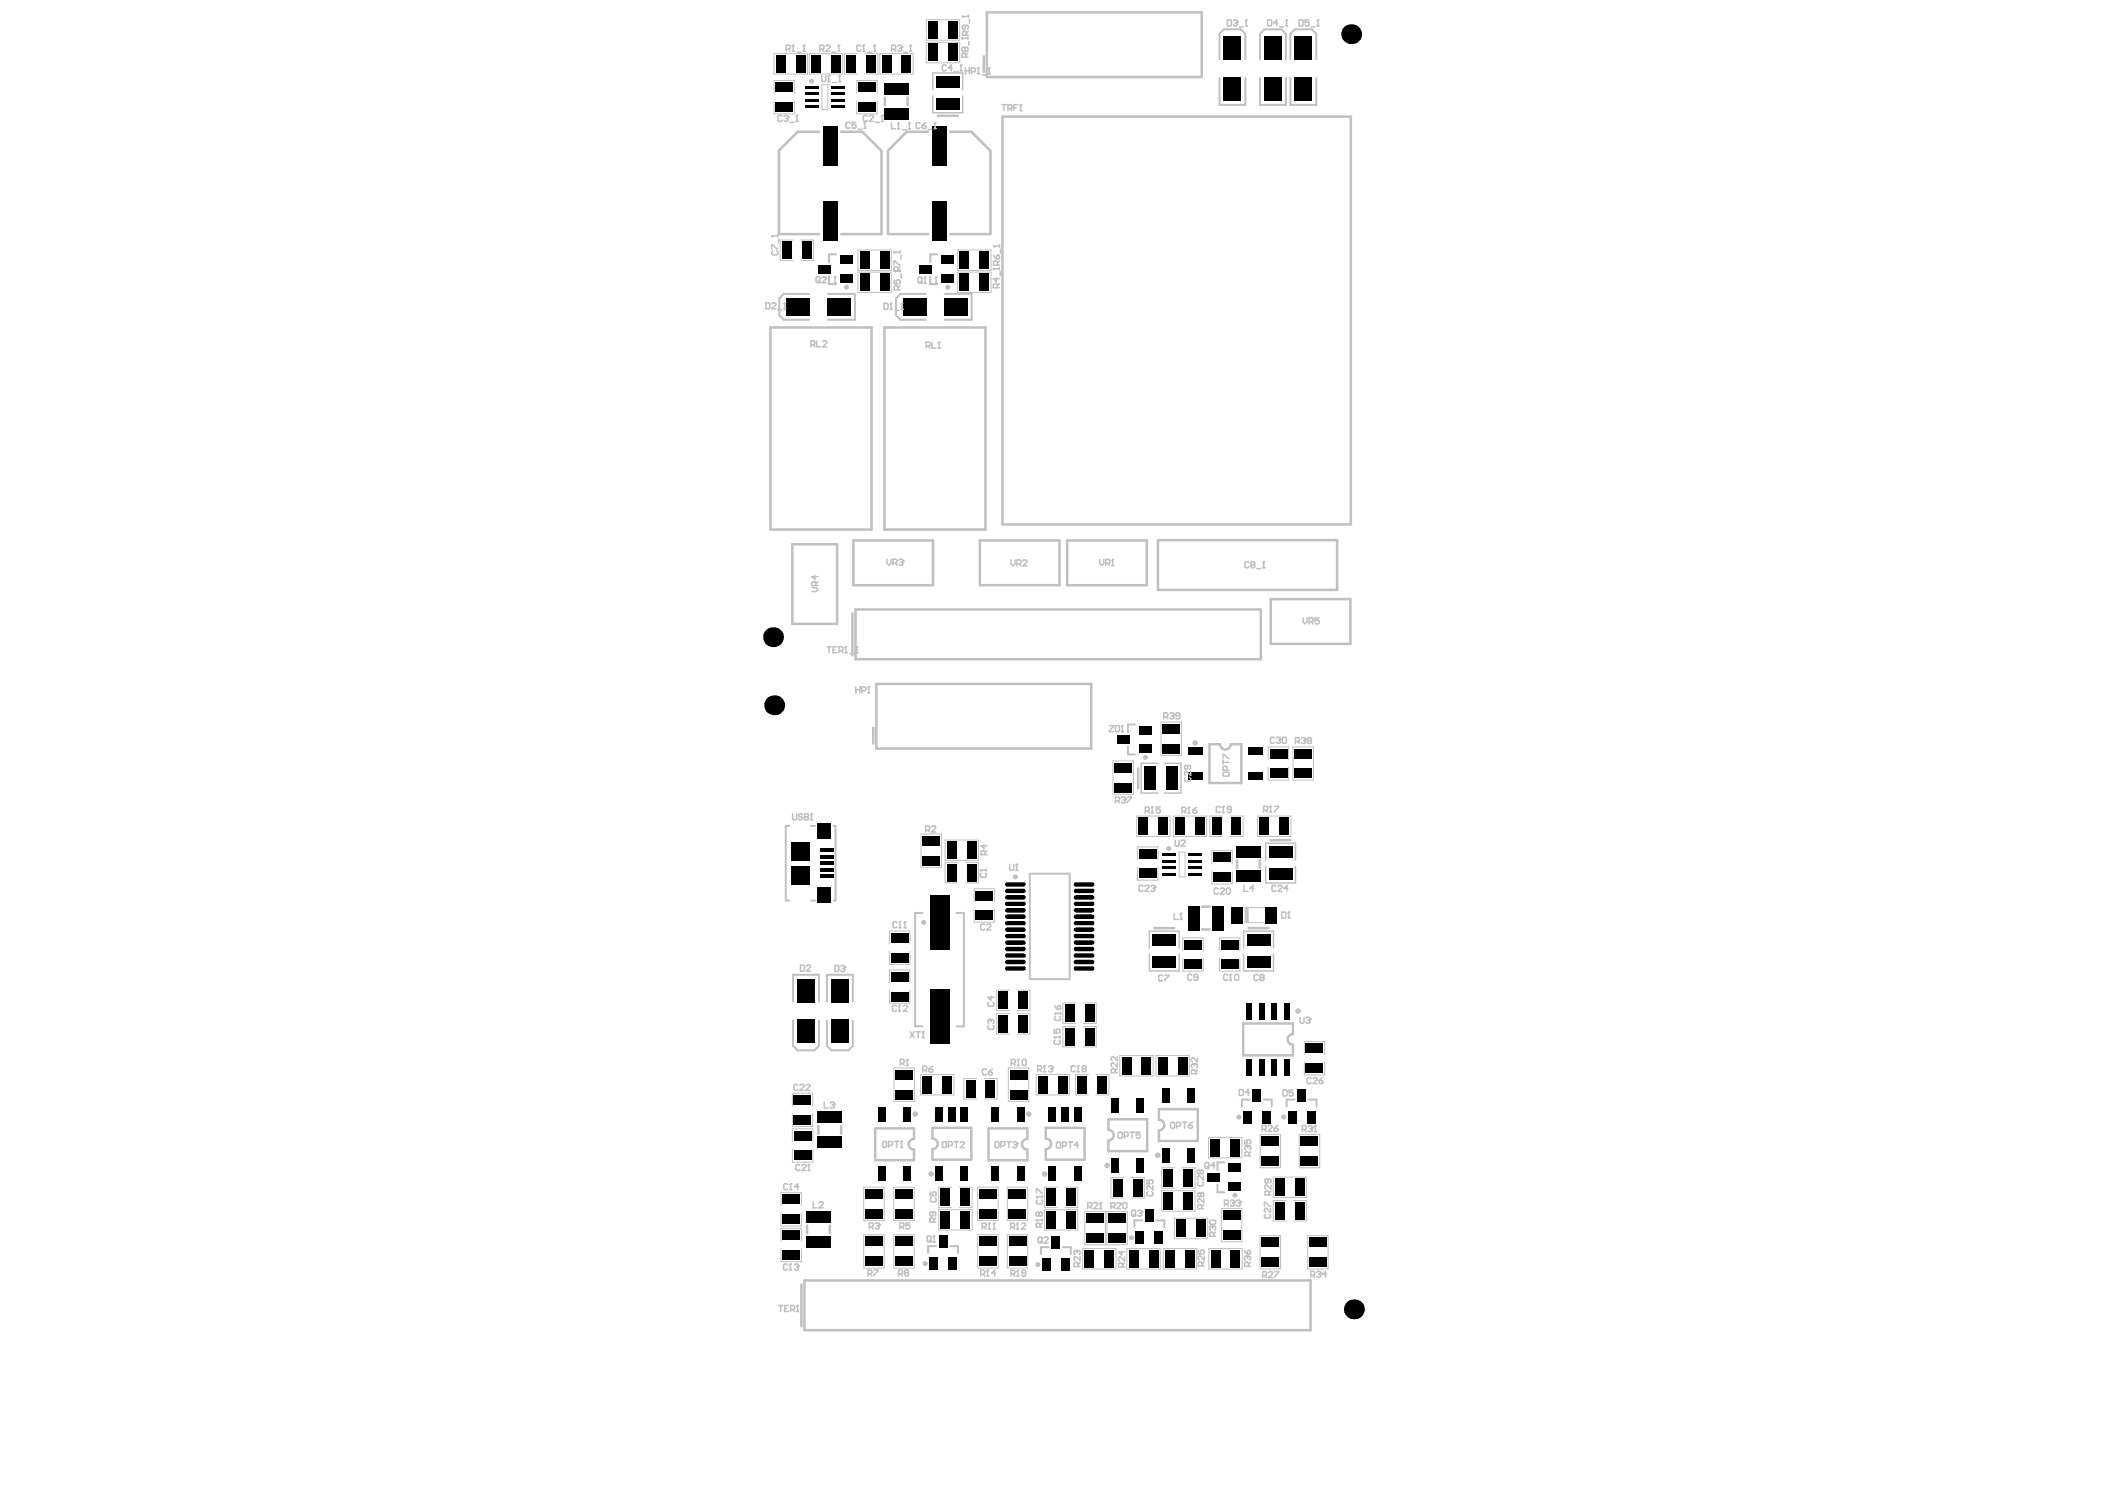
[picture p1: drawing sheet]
<svg xmlns="http://www.w3.org/2000/svg" width="297mm" height="210mm" viewBox="0 0 297 210" stroke-linecap="round" stroke-linejoin="round" font-family="sans-serif">
<g fill="#000">
<path d="M109.4 14.4h2.5v1.4h-2.5z" fill-rule="evenodd"/>
<path d="M109.4 11.6h2.5v1.4h-2.5z" fill-rule="evenodd"/>
<path d="M109.5 7.7h1.4v2.6h-1.4z" fill-rule="evenodd"/>
<path d="M113.6 13h2v.5h-2z" fill-rule="evenodd"/>
<path d="M113.6 14h2v.4h-2z" fill-rule="evenodd"/>
<path d="M113.6 14.9h2v.4h-2z" fill-rule="evenodd"/>
<path d="M113.6 12.1h2v.5h-2z" fill-rule="evenodd"/>
<path d="M112.3 7.7h1.4v2.6h-1.4z" fill-rule="evenodd"/>
<path d="M114.4 7.7h1.5v2.6h-1.5z" fill-rule="evenodd"/>
<path d="M116.1 17.8h2.1v5.6h-2.1z" fill-rule="evenodd"/>
<path d="M117.3 14.9h1.9v.4h-1.9z" fill-rule="evenodd"/>
<path d="M117.3 14h1.9v.4h-1.9z" fill-rule="evenodd"/>
<path d="M117.3 13h1.9v.5h-1.9z" fill-rule="evenodd"/>
<path d="M117.3 12.1h1.9v.5h-1.9z" fill-rule="evenodd"/>
<path d="M117.3 7.7h1.4v2.6h-1.4z" fill-rule="evenodd"/>
<path d="M119.4 7.7h1.4v2.5h-1.4z" fill-rule="evenodd"/>
<path d="M122.2 7.7h1.4v2.5h-1.4z" fill-rule="evenodd"/>
<path d="M121.1 14.4h2.5v1.4h-2.5z" fill-rule="evenodd"/>
<path d="M121.1 11.6h2.5v1.4h-2.5z" fill-rule="evenodd"/>
<path d="M124.4 7.7h1.4v2.6h-1.4z" fill-rule="evenodd"/>
<path d="M124.7 15.2h3.5v1.7h-3.5z" fill-rule="evenodd"/>
<path d="M124.7 11.7h3.5v1.7h-3.5z" fill-rule="evenodd"/>
<path d="M127.2 7.7h1.4v2.6h-1.4z" fill-rule="evenodd"/>
<path d="M131 2.9h1.4v2.6h-1.4z" fill-rule="evenodd"/>
<path d="M131 6.1h1.4v2.6h-1.4z" fill-rule="evenodd"/>
<path d="M131.5 17.8h2.1v5.6h-2.1z" fill-rule="evenodd"/>
<path d="M133.8 2.9h1.4v2.6h-1.4z" fill-rule="evenodd"/>
<path d="M133.8 6.1h1.4v2.6h-1.4z" fill-rule="evenodd"/>
<path d="M132.1 10.7h3.3v1.7h-3.3z" fill-rule="evenodd"/>
<path d="M132.1 13.8h3.3v1.7h-3.3z" fill-rule="evenodd"/>
<path d="M172.6 5.1h2.6v3.4h-2.6z" fill-rule="evenodd"/>
<path d="M172.6 10.9h2.6v3.3h-2.6z" fill-rule="evenodd"/>
<path d="M178.4 5.1h2.5v3.4h-2.5z" fill-rule="evenodd"/>
<path d="M178.4 10.9h2.5v3.3h-2.5z" fill-rule="evenodd"/>
<path d="M182.7 5.1h2.5v3.4h-2.5z" fill-rule="evenodd"/>
<path d="M182.7 10.9h2.5v3.3h-2.5z" fill-rule="evenodd"/>
<path d="M110.3 34.1h1.5v2.5h-1.5z" fill-rule="evenodd"/>
<path d="M113.2 34.1h1.4v2.5h-1.4z" fill-rule="evenodd"/>
<path d="M116.1 28.3h2.1v5.6h-2.1z" fill-rule="evenodd"/>
<path d="M115.5 37.4h1.8v1.2h-1.8z" fill-rule="evenodd"/>
<path d="M118.5 38.7h1.9v1.2h-1.9z" fill-rule="evenodd"/>
<path d="M118.5 36.1h1.9v1.1h-1.9z" fill-rule="evenodd"/>
<path d="M121.3 38.5h1.4v2.6h-1.4z" fill-rule="evenodd"/>
<path d="M121.3 35.5h1.4v2.5h-1.4z" fill-rule="evenodd"/>
<path d="M124.1 38.5h1.4v2.6h-1.4z" fill-rule="evenodd"/>
<path d="M124.1 35.5h1.4v2.5h-1.4z" fill-rule="evenodd"/>
<path d="M131.5 28.3h2.1v5.6h-2.1z" fill-rule="evenodd"/>
<path d="M129.7 37.4h1.9v1.2h-1.9z" fill-rule="evenodd"/>
<path d="M132.8 38.7h1.8v1.2h-1.8z" fill-rule="evenodd"/>
<path d="M132.8 36.1h1.8v1.1h-1.8z" fill-rule="evenodd"/>
<path d="M135.4 38.5h1.4v2.6h-1.4z" fill-rule="evenodd"/>
<path d="M135.4 35.5h1.4v2.5h-1.4z" fill-rule="evenodd"/>
<path d="M138.2 38.5h1.4v2.6h-1.4z" fill-rule="evenodd"/>
<path d="M138.2 35.5h1.4v2.5h-1.4z" fill-rule="evenodd"/>
<path d="M110.9 42h3.4v2.5h-3.4z" fill-rule="evenodd"/>
<path d="M116.7 42h3.4v2.5h-3.4z" fill-rule="evenodd"/>
<path d="M127.4 42h3.4v2.5h-3.4z" fill-rule="evenodd"/>
<path d="M133.2 42h3.3v2.5h-3.3z" fill-rule="evenodd"/>
<path d="M115.3 116.1h2v2.2h-2z" fill-rule="evenodd"/>
<path d="M130.1 117.9h2.6v1.4h-2.6z" fill-rule="evenodd"/>
<path d="M157.2 110.4h2.5v1.4h-2.5z" fill-rule="evenodd"/>
<path d="M157.2 107.6h2.5v1.4h-2.5z" fill-rule="evenodd"/>
<path d="M157.6 103.7h1.9v1.2h-1.9z" fill-rule="evenodd"/>
<path d="M161.4 108.1h1.7v3.4h-1.7z" fill-rule="evenodd"/>
<path d="M160.7 115.3h1.4v2.5h-1.4z" fill-rule="evenodd"/>
<path d="M160.7 105.1h1.8v1.1h-1.8z" fill-rule="evenodd"/>
<path d="M160.7 102.4h1.8v1.2h-1.8z" fill-rule="evenodd"/>
<path d="M164.5 108.1h1.7v3.4h-1.7z" fill-rule="evenodd"/>
<path d="M163.5 115.3h1.4v2.5h-1.4z" fill-rule="evenodd"/>
<path d="M164 104.9h2.6v1.4h-2.6z" fill-rule="evenodd"/>
<path d="M164 102.1h2.6v1.4h-2.6z" fill-rule="evenodd"/>
<path d="M165.8 115.3h1.4v2.5h-1.4z" fill-rule="evenodd"/>
<path d="M167.6 105.4h2.1v1.1h-2.1z" fill-rule="evenodd"/>
<path d="M167.6 108.9h2.1v1.2h-2.1z" fill-rule="evenodd"/>
<path d="M168.6 115.3h1.4v2.5h-1.4z" fill-rule="evenodd"/>
<path d="M171 115.3h1.4v2.5h-1.4z" fill-rule="evenodd"/>
<path d="M173.8 115.3h1.4v2.5h-1.4z" fill-rule="evenodd"/>
<path d="M176 105.4h2.2v1.1h-2.2z" fill-rule="evenodd"/>
<path d="M176 108.9h2.2v1.2h-2.2z" fill-rule="evenodd"/>
<path d="M177.7 115.3h1.4v2.5h-1.4z" fill-rule="evenodd"/>
<path d="M179 119.4h3.4v1.6h-3.4z" fill-rule="evenodd"/>
<path d="M180.5 115.3h1.4v2.5h-1.4z" fill-rule="evenodd"/>
<path d="M179.2 108.4h2.5v1.4h-2.5z" fill-rule="evenodd"/>
<path d="M179.2 105.6h2.5v1.4h-2.5z" fill-rule="evenodd"/>
<path d="M182.7 105.6h2.5v1.4h-2.5z" fill-rule="evenodd"/>
<path d="M182.7 108.4h2.5v1.4h-2.5z" fill-rule="evenodd"/>
<path d="M111.6 122.1h2.7v2.7h-2.7z" fill-rule="evenodd"/>
<path d="M111.6 118.8h2.7v2.6h-2.7z" fill-rule="evenodd"/>
<path d="M112.5 138.1h2.5v3.3h-2.5z" fill-rule="evenodd"/>
<path d="M115.3 125.1h2v2.3h-2z" fill-rule="evenodd"/>
<path d="M115.7 119.7h1.9v.5h-1.9z" fill-rule="evenodd"/>
<path d="M115.7 122.4h1.9v.6h-1.9z" fill-rule="evenodd"/>
<path d="M115.7 121.5h1.9v.6h-1.9z" fill-rule="evenodd"/>
<path d="M115.7 123.3h1.9v.6h-1.9z" fill-rule="evenodd"/>
<path d="M115.7 120.6h1.9v.5h-1.9z" fill-rule="evenodd"/>
<path d="M117.3 138.1h2.5v3.3h-2.5z" fill-rule="evenodd"/>
<path d="M125.7 137.1h2.5v1.4h-2.5z" fill-rule="evenodd"/>
<path d="M125.7 131.6h2.5v1.4h-2.5z" fill-rule="evenodd"/>
<path d="M125.7 134.4h2.5v1.4h-2.5z" fill-rule="evenodd"/>
<path d="M130.1 120.7h2.6v1.4h-2.6z" fill-rule="evenodd"/>
<path d="M131.2 126.3h2.8v7.7h-2.8z" fill-rule="evenodd"/>
<path d="M131.2 139.6h2.8v7.7h-2.8z" fill-rule="evenodd"/>
<path d="M133.6 121.9h1.4v2.5h-1.4z" fill-rule="evenodd"/>
<path d="M133.6 118.7h1.4v2.5h-1.4z" fill-rule="evenodd"/>
<path d="M137.6 128.4h2.6v1.4h-2.6z" fill-rule="evenodd"/>
<path d="M137.6 125.6h2.6v1.4h-2.6z" fill-rule="evenodd"/>
<path d="M136.4 121.9h1.4v2.5h-1.4z" fill-rule="evenodd"/>
<path d="M136.4 118.7h1.4v2.5h-1.4z" fill-rule="evenodd"/>
<path d="M160.7 122.5h2.5v1.4h-2.5z" fill-rule="evenodd"/>
<path d="M160.7 119.7h2.5v1.4h-2.5z" fill-rule="evenodd"/>
<path d="M162.6 131.8h3.4v1.6h-3.4z" fill-rule="evenodd"/>
<path d="M162.6 134.8h3.4v1.7h-3.4z" fill-rule="evenodd"/>
<path d="M164 123.1h2v.4h-2z" fill-rule="evenodd"/>
<path d="M164 122.2h2v.4h-2z" fill-rule="evenodd"/>
<path d="M164 121.3h2v.4h-2z" fill-rule="evenodd"/>
<path d="M164 120.4h2v.4h-2z" fill-rule="evenodd"/>
<path d="M167.1 135.4h2.5v1.4h-2.5z" fill-rule="evenodd"/>
<path d="M167.1 132.5h2.5v1.4h-2.5z" fill-rule="evenodd"/>
<path d="M167.6 127.8h1.7v3.5h-1.7z" fill-rule="evenodd"/>
<path d="M167.7 121.3h1.9v.4h-1.9z" fill-rule="evenodd"/>
<path d="M167.7 122.2h1.9v.4h-1.9z" fill-rule="evenodd"/>
<path d="M167.7 123.1h1.9v.4h-1.9z" fill-rule="evenodd"/>
<path d="M167.7 120.4h1.9v.4h-1.9z" fill-rule="evenodd"/>
<path d="M171.1 127.8h1.7v3.5h-1.7z" fill-rule="evenodd"/>
<path d="M172.2 135.4h2.6v1.4h-2.6z" fill-rule="evenodd"/>
<path d="M172.2 132.5h2.6v1.4h-2.6z" fill-rule="evenodd"/>
<path d="M171.2 120.2h2.5v1.4h-2.5z" fill-rule="evenodd"/>
<path d="M171.2 123h2.5v1.5h-2.5z" fill-rule="evenodd"/>
<path d="M173.7 127.9h1.6v2.4h-1.6z" fill-rule="evenodd"/>
<path d="M175.9 131.8h3.4v1.6h-3.4z" fill-rule="evenodd"/>
<path d="M175.9 134.8h3.4v1.7h-3.4z" fill-rule="evenodd"/>
<path d="M174.4 119.3h3.5v1.7h-3.5z" fill-rule="evenodd"/>
<path d="M174.4 122.8h3.5v1.7h-3.5z" fill-rule="evenodd"/>
<path d="M179 122.4h3.4v1.7h-3.4z" fill-rule="evenodd"/>
<path d="M178.6 127.9h1.7v2.4h-1.7z" fill-rule="evenodd"/>
<path d="M112 157.3h2.5v1.4h-2.5z" fill-rule="evenodd"/>
<path d="M112 154.5h2.5v1.4h-2.5z" fill-rule="evenodd"/>
<path d="M112 159.5h2.5v1.4h-2.5z" fill-rule="evenodd"/>
<path d="M112.5 143.8h2.5v3.4h-2.5z" fill-rule="evenodd"/>
<path d="M115.3 156.8h3.5v1.7h-3.5z" fill-rule="evenodd"/>
<path d="M117.3 143.8h2.5v3.4h-2.5z" fill-rule="evenodd"/>
<path d="M123.9 156.1h1.1v2.1h-1.1z" fill-rule="evenodd"/>
<path d="M125.7 139.9h2.5v1.4h-2.5z" fill-rule="evenodd"/>
<path d="M127.5 156.1h1.1v2.1h-1.1z" fill-rule="evenodd"/>
<path d="M126.4 153.7h2.5v1.4h-2.5z" fill-rule="evenodd"/>
<path d="M126.4 150.9h2.5v1.4h-2.5z" fill-rule="evenodd"/>
<path d="M130.1 151.8h1.5v2.5h-1.5z" fill-rule="evenodd"/>
<path d="M132 156.1h1.1v2.1h-1.1z" fill-rule="evenodd"/>
<path d="M133.7 156.1h1.2v2.1h-1.2z" fill-rule="evenodd"/>
<path d="M133 151.8h1.4v2.5h-1.4z" fill-rule="evenodd"/>
<path d="M135.5 156.1h1.2v2.1h-1.2z" fill-rule="evenodd"/>
<path d="M136.2 152.3h1.5v2.6h-1.5z" fill-rule="evenodd"/>
<path d="M139.1 152.3h1.4v2.6h-1.4z" fill-rule="evenodd"/>
<path d="M139.9 156.1h1.1v2.1h-1.1z" fill-rule="evenodd"/>
<path d="M140.9 143.2h1.4v2.5h-1.4z" fill-rule="evenodd"/>
<path d="M140.9 139.9h1.4v2.5h-1.4z" fill-rule="evenodd"/>
<path d="M143.5 156.1h1.1v2.1h-1.1z" fill-rule="evenodd"/>
<path d="M142.5 153.7h2.5v1.4h-2.5z" fill-rule="evenodd"/>
<path d="M142.5 150.9h2.5v1.4h-2.5z" fill-rule="evenodd"/>
<path d="M143.7 143.2h1.4v2.5h-1.4z" fill-rule="evenodd"/>
<path d="M143.7 139.9h1.4v2.5h-1.4z" fill-rule="evenodd"/>
<path d="M146.5 151.8h1.4v2.5h-1.4z" fill-rule="evenodd"/>
<path d="M147.9 156.1h1.2v2.1h-1.2z" fill-rule="evenodd"/>
<path d="M149.7 156.1h1.2v2.1h-1.2z" fill-rule="evenodd"/>
<path d="M150.2 145h1.4v2.5h-1.4z" fill-rule="evenodd"/>
<path d="M150.2 141.6h1.4v2.6h-1.4z" fill-rule="evenodd"/>
<path d="M149.3 151.8h1.4v2.5h-1.4z" fill-rule="evenodd"/>
<path d="M151.5 156.1h1.1v2.1h-1.1z" fill-rule="evenodd"/>
<path d="M153 145h1.4v2.5h-1.4z" fill-rule="evenodd"/>
<path d="M153 141.6h1.4v2.6h-1.4z" fill-rule="evenodd"/>
<path d="M152 151.8h1.4v2.5h-1.4z" fill-rule="evenodd"/>
<path d="M154.8 151.8h1.4v2.5h-1.4z" fill-rule="evenodd"/>
<path d="M156.8 154.9h1.1v2.1h-1.1z" fill-rule="evenodd"/>
<path d="M158.3 149.1h1.4v2.5h-1.4z" fill-rule="evenodd"/>
<path d="M160.4 154.9h1.1v2.1h-1.1z" fill-rule="evenodd"/>
<path d="M161.1 149.1h1.4v2.5h-1.4z" fill-rule="evenodd"/>
<path d="M163.9 153.5h1.1v2.1h-1.1z" fill-rule="evenodd"/>
<path d="M163.4 149.1h1.4v2.5h-1.4z" fill-rule="evenodd"/>
<path d="M167.5 153.5h1.1v2.1h-1.1z" fill-rule="evenodd"/>
<path d="M166.2 149.1h1.4v2.5h-1.4z" fill-rule="evenodd"/>
<path d="M175.4 156.7h1.2v1.8h-1.2z" fill-rule="evenodd"/>
<path d="M175.8 149.4h.9v2.4h-.9z" fill-rule="evenodd"/>
<path d="M175.8 141.4h.9v2.4h-.9z" fill-rule="evenodd"/>
<path d="M176.8 153.6h1.1v1.8h-1.1z" fill-rule="evenodd"/>
<path d="M177.6 149.4h.9v2.4h-.9z" fill-rule="evenodd"/>
<path d="M177.6 141.4h.9v2.4h-.9z" fill-rule="evenodd"/>
<path d="M178.1 156.7h1.2v1.8h-1.2z" fill-rule="evenodd"/>
<path d="M179.4 149.4h.9v2.4h-.9z" fill-rule="evenodd"/>
<path d="M179.4 141.4h.9v2.4h-.9z" fill-rule="evenodd"/>
<path d="M181.2 149.4h.8v2.4h-.8z" fill-rule="evenodd"/>
<path d="M181.2 141.4h.8v2.4h-.8z" fill-rule="evenodd"/>
<path d="M181.7 156.7h1.2v1.8h-1.2z" fill-rule="evenodd"/>
<path d="M184.2 150h2.5v1.4h-2.5z" fill-rule="evenodd"/>
<path d="M184.2 147.2h2.5v1.4h-2.5z" fill-rule="evenodd"/>
<path d="M183.1 153.6h1.2v1.8h-1.2z" fill-rule="evenodd"/>
<path d="M184.4 156.7h1.2v1.8h-1.2z" fill-rule="evenodd"/>
<path d="M110.4 171.3h2.5v1.4h-2.5z" fill-rule="evenodd"/>
<path d="M110.4 168.5h2.5v1.4h-2.5z" fill-rule="evenodd"/>
<path d="M110.4 176.3h2.5v1.4h-2.5z" fill-rule="evenodd"/>
<path d="M110.4 173.5h2.5v1.4h-2.5z" fill-rule="evenodd"/>
<path d="M112 162.3h2.5v1.4h-2.5z" fill-rule="evenodd"/>
<path d="M113.7 174.3h3.5v1.7h-3.5z" fill-rule="evenodd"/>
<path d="M113.7 170.8h3.5v1.7h-3.5z" fill-rule="evenodd"/>
<path d="M115.3 160.3h3.5v1.7h-3.5z" fill-rule="evenodd"/>
<path d="M122 170.5h2.6v1.4h-2.6z" fill-rule="evenodd"/>
<path d="M122 167.7h2.6v1.4h-2.6z" fill-rule="evenodd"/>
<path d="M122 177.2h2.6v1.4h-2.6z" fill-rule="evenodd"/>
<path d="M122 174.4h2.6v1.4h-2.6z" fill-rule="evenodd"/>
<path d="M123.9 164.5h1.1v2.1h-1.1z" fill-rule="evenodd"/>
<path d="M126.3 170.5h2.5v1.4h-2.5z" fill-rule="evenodd"/>
<path d="M126.3 167.7h2.5v1.4h-2.5z" fill-rule="evenodd"/>
<path d="M126.3 177.2h2.5v1.4h-2.5z" fill-rule="evenodd"/>
<path d="M126.3 174.4h2.5v1.4h-2.5z" fill-rule="evenodd"/>
<path d="M127.5 164.5h1.1v2.1h-1.1z" fill-rule="evenodd"/>
<path d="M132 164.5h1.1v2.1h-1.1z" fill-rule="evenodd"/>
<path d="M131.1 177.3h1.2v1.9h-1.2z" fill-rule="evenodd"/>
<path d="M132.7 167.6h1.4v2.6h-1.4z" fill-rule="evenodd"/>
<path d="M132.5 174.3h1.2v1.8h-1.2z" fill-rule="evenodd"/>
<path d="M132.7 170.8h1.4v2.6h-1.4z" fill-rule="evenodd"/>
<path d="M133.8 177.3h1.2v1.9h-1.2z" fill-rule="evenodd"/>
<path d="M135.5 167.6h1.4v2.6h-1.4z" fill-rule="evenodd"/>
<path d="M135.5 164.5h1.2v2.1h-1.2z" fill-rule="evenodd"/>
<path d="M135.5 170.8h1.4v2.6h-1.4z" fill-rule="evenodd"/>
<path d="M138.1 170.5h2.6v1.4h-2.6z" fill-rule="evenodd"/>
<path d="M138.1 167.7h2.6v1.4h-2.6z" fill-rule="evenodd"/>
<path d="M138.1 177.2h2.6v1.4h-2.6z" fill-rule="evenodd"/>
<path d="M138.1 174.4h2.6v1.4h-2.6z" fill-rule="evenodd"/>
<path d="M139.9 164.5h1.1v2.1h-1.1z" fill-rule="evenodd"/>
<path d="M142.3 170.5h2.5v1.4h-2.5z" fill-rule="evenodd"/>
<path d="M142.3 167.7h2.5v1.4h-2.5z" fill-rule="evenodd"/>
<path d="M143.5 164.5h1.1v2.1h-1.1z" fill-rule="evenodd"/>
<path d="M142.3 174.4h2.6v1.4h-2.6z" fill-rule="evenodd"/>
<path d="M142.3 177.2h2.6v1.4h-2.6z" fill-rule="evenodd"/>
<path d="M147.6 167.6h1.4v2.6h-1.4z" fill-rule="evenodd"/>
<path d="M147.6 170.8h1.4v2.5h-1.4z" fill-rule="evenodd"/>
<path d="M147.9 164.5h1.2v2.1h-1.2z" fill-rule="evenodd"/>
<path d="M147.1 177.5h1.2v1.8h-1.2z" fill-rule="evenodd"/>
<path d="M148.4 174.4h1.2v1.8h-1.2z" fill-rule="evenodd"/>
<path d="M150.4 167.6h1.4v2.6h-1.4z" fill-rule="evenodd"/>
<path d="M150.4 170.8h1.4v2.5h-1.4z" fill-rule="evenodd"/>
<path d="M149.7 177.5h1.2v1.8h-1.2z" fill-rule="evenodd"/>
<path d="M151.5 164.5h1.1v2.1h-1.1z" fill-rule="evenodd"/>
<path d="M153 176.3h1.4v2.5h-1.4z" fill-rule="evenodd"/>
<path d="M153.3 171.1h2.5v1.4h-2.5z" fill-rule="evenodd"/>
<path d="M153.3 173.9h2.5v1.4h-2.5z" fill-rule="evenodd"/>
<path d="M155.8 176.3h1.4v2.5h-1.4z" fill-rule="evenodd"/>
<path d="M156.4 171.1h2.5v1.4h-2.5z" fill-rule="evenodd"/>
<path d="M156.4 173.9h2.5v1.4h-2.5z" fill-rule="evenodd"/>
<path d="M156.8 163.3h1.1v2.1h-1.1z" fill-rule="evenodd"/>
<path d="M157 166.3h1.4v2.5h-1.4z" fill-rule="evenodd"/>
<path d="M159.3 176.3h1.4v2.5h-1.4z" fill-rule="evenodd"/>
<path d="M159.8 166.3h1.4v2.5h-1.4z" fill-rule="evenodd"/>
<path d="M160.4 163.3h1.1v2.1h-1.1z" fill-rule="evenodd"/>
<path d="M160.3 173.7h1.2v1.8h-1.2z" fill-rule="evenodd"/>
<path d="M162.1 176.3h1.4v2.5h-1.4z" fill-rule="evenodd"/>
<path d="M161.6 170.6h1.2v1.8h-1.2z" fill-rule="evenodd"/>
<path d="M163.9 161.9h1.1v2.1h-1.1z" fill-rule="evenodd"/>
<path d="M162.9 173.7h1.2v1.8h-1.2z" fill-rule="evenodd"/>
<path d="M164.2 164.9h1.4v2.5h-1.4z" fill-rule="evenodd"/>
<path d="M164.2 168.1h1.4v2.6h-1.4z" fill-rule="evenodd"/>
<path d="M164.4 176.3h1.4v2.5h-1.4z" fill-rule="evenodd"/>
<path d="M166 172h1.4v2.5h-1.4z" fill-rule="evenodd"/>
<path d="M167 164.9h1.4v2.5h-1.4z" fill-rule="evenodd"/>
<path d="M167 168.1h1.4v2.6h-1.4z" fill-rule="evenodd"/>
<path d="M167.2 176.3h1.4v2.5h-1.4z" fill-rule="evenodd"/>
<path d="M167.5 161.9h1.1v2.1h-1.1z" fill-rule="evenodd"/>
<path d="M168.8 172h1.4v2.5h-1.4z" fill-rule="evenodd"/>
<path d="M170.3 165.5h1.8v1.2h-1.8z" fill-rule="evenodd"/>
<path d="M170.8 160.6h1.4v2.6h-1.4z" fill-rule="evenodd"/>
<path d="M170.8 176.3h1.4v2.5h-1.4z" fill-rule="evenodd"/>
<path d="M172.5 173.5h2.5v1.4h-2.5z" fill-rule="evenodd"/>
<path d="M172.5 170.7h2.5v1.4h-2.5z" fill-rule="evenodd"/>
<path d="M173.6 160.6h1.4v2.6h-1.4z" fill-rule="evenodd"/>
<path d="M173.6 176.3h1.4v2.5h-1.4z" fill-rule="evenodd"/>
<path d="M173.3 164.1h1.9v1.2h-1.9z" fill-rule="evenodd"/>
<path d="M173.3 166.8h1.9v1.2h-1.9z" fill-rule="evenodd"/>
<path d="M178 177.4h2.5v1.4h-2.5z" fill-rule="evenodd"/>
<path d="M178 174.6h2.5v1.4h-2.5z" fill-rule="evenodd"/>
<path d="M179.9 166.2h1.4v2.5h-1.4z" fill-rule="evenodd"/>
<path d="M178 163.1h2.5v1.4h-2.5z" fill-rule="evenodd"/>
<path d="M178 160.3h2.5v1.4h-2.5z" fill-rule="evenodd"/>
<path d="M179.9 169.6h1.4v2.5h-1.4z" fill-rule="evenodd"/>
<path d="M182.7 166.2h1.4v2.5h-1.4z" fill-rule="evenodd"/>
<path d="M183.5 163.1h2.5v1.4h-2.5z" fill-rule="evenodd"/>
<path d="M183.5 160.3h2.5v1.4h-2.5z" fill-rule="evenodd"/>
<path d="M182.7 169.6h1.4v2.5h-1.4z" fill-rule="evenodd"/>
<path d="M184.7 177.4h2.5v1.4h-2.5z" fill-rule="evenodd"/>
<path d="M184.7 174.6h2.5v1.4h-2.5z" fill-rule="evenodd"/>
</g>
<g fill="none" stroke="#000" stroke-width=".63">
<path d="M142.1 136.6h2.3M142.1 134.8h2.3M142.1 133.9h2.3M142.1 133h2.3M142.1 131.1h2.3M142.1 130.2h2.3M142.1 128.4h2.3M142.1 127.5h2.3M142.1 125.7h2.3M142.1 124.8h2.3M142.1 135.7h2.3M142.1 132.1h2.3"/>
<path d="M142.1 129.3h2.3M142.1 126.6h2.3M151.8 136.6h2.3M151.8 134.8h2.3M151.8 133.9h2.3M151.8 133h2.3M151.8 131.1h2.3M151.8 130.2h2.3M151.8 128.4h2.3M151.8 127.5h2.3M151.8 125.7h2.3M151.8 124.8h2.3"/>
<path d="M151.8 135.7h2.3M151.8 132.1h2.3M151.8 129.3h2.3M151.8 126.6h2.3"/>
</g>
<g fill="#000">
<circle cx="190.7" cy="4.8" r="1.4"/>
<circle cx="109.1" cy="89.9" r="1.4"/>
<circle cx="109.2" cy="99.5" r="1.4"/>
<circle cx="191.1" cy="184.7" r="1.4"/>
</g>
<g fill="none" stroke="#c0c0c0" stroke-width=".14">
<path d="M109.2 7.6h4.7v2.8h-4.7zM109.2 13.2v-1.8h2.9v1.8M109.2 14.2v1.9h2.9v-1.9M114.2 7.6h4.7v2.8h-4.7zM116 12h.8v3.5h-.8zM120.9 13.2v-1.8h2.9v1.8M120.9 14.2v1.9h2.9v-1.9M121 7.6h-1.8v2.8h1.8M122.1 7.6h1.8v2.8h-1.8M124.1 7.6h4.8v2.8h-4.8zM130.7 2.8h4.7v2.9h-4.7zM130.7 6h4.7v2.9h-4.7z"/>
<path d="M111.9 33.9h-1.8v2.8h1.8M113 33.9h1.8v2.8h-1.8M121.1 35.3h4.7v2.8h-4.7zM121.1 38.4h4.7v2.9h-4.7zM135.1 35.3h4.7v2.8h-4.7zM135.1 38.4h4.7v2.9h-4.7zM130 117.6h2.9v4.7h-2.9zM133.4 118.5h4.7v2.9h-4.7zM157.1 107.3h2.8v4.8h-2.8zM160.4 115.1h4.7v2.9h-4.7zM163.8 101.9h2.9v4.7h-2.9zM165.6 115.1h4.7v2.9h-4.7z"/>
<path d="M172.5 115.1h-1.8v2.9h1.8M173.6 115.1h1.8v2.9h-1.8M177.5 115.1h4.7v2.9h-4.7zM179 107.2v-1.9h2.8v1.9M179 108.2v1.9h2.8v-1.9M182.5 105.3h2.8v4.8h-2.8zM125.5 139.7v1.8h2.9v-1.8M125.5 138.6v-1.8h2.9v1.8M125.5 133.1v-1.8h2.9v1.8M125.5 134.2v1.8h2.9v-1.8M135.2 121.7h-1.8v2.9h1.8M136.3 121.7h1.8v2.9h-1.8"/>
<path d="M137.5 128.3v1.8h2.9v-1.8M140.4 125.4v1.8M140.4 125.4h-2.9v1.8M142.5 139.7h-1.9v2.9h1.9M143.5 139.7h1.8v2.9h-1.8M160.5 121.3v-1.8h2.9v1.8M160.5 122.3v1.9h2.9v-1.9M166.4 120.2h.8v3.5h-.8zM166.9 134.1v-1.8h2.9v1.8M166.9 135.2v1.8h2.9v-1.8M171 121.8v-1.8h2.9v1.8M171 122.9v1.8h2.9v-1.8"/>
<path d="M172.1 135.2v1.8h2.9v-1.8M175 132.3v1.8M175 132.3h-2.9v1.8M175.8 128v2.2M175.9 128v2.2M176 128v2.2M176.1 128v2.2M178.4 128h-2.7v2.2h2.7M111.8 156v-1.8h2.9v1.8M111.8 157.1v1.8h2.9v-1.8M126.2 150.6h2.8v4.8h-2.8zM129.9 151.6h4.7v2.9h-4.7z"/>
<path d="M137.8 152.1h-1.8v2.9h1.8M138.9 152.1h1.8v2.9h-1.8M142.3 150.6h2.9v4.8h-2.9zM142.5 143h-1.9v2.9h1.9M143.5 143h1.8v2.9h-1.8M146.2 151.6h4.7v2.9h-4.7zM151.8 141.5h-1.8v2.9h1.8M151.8 144.8h-1.8v2.9h1.8M152.9 141.5h1.8v2.9h-1.8M152.9 144.8h1.8v2.9h-1.8M153.6 151.6h-1.8v2.9h1.8M154.7 151.6h1.8v2.9h-1.8"/>
<path d="M158 148.9h4.7v2.9h-4.7zM163.1 148.9h4.7v2.9h-4.7zM184.1 148.8v-1.9h2.8v1.9M184.1 149.8v1.8h2.8v-1.8M110.2 170.1v-1.9h2.9v1.9M110.2 171.1v1.9h2.9v-1.9M110.2 175.1v-1.8h2.9v1.8M110.2 176.2v1.8h2.9v-1.8M111.8 161.1v-1.9h2.9v1.9M111.8 162.1v1.8M114.7 162.1v1.8h-2.9M121.9 167.5h2.9v4.7h-2.9z"/>
<path d="M121.9 174.2h2.9v4.7h-2.9zM126.1 167.5h2.9v4.7h-2.9zM126.1 174.2h2.9v4.7h-2.9zM132.5 170.6h4.7v2.9h-4.7zM134.3 167.5h-1.8v2.9h1.8M135.4 167.5h1.8v2.9h-1.8M138 167.5h2.9v4.7h-2.9zM138 174.2h2.9v4.7h-2.9zM142.1 167.5h2.9v4.7h-2.9zM142.1 174.2h2.9v4.7h-2.9zM147.4 170.6h4.7v2.9h-4.7zM149.2 167.5h-1.8v2.9h1.8"/>
<path d="M150.3 167.5h1.8v2.9h-1.8M152.8 176.1h4.7v2.9h-4.7zM153.1 170.9h2.9v4.7h-2.9zM156.2 170.9h2.9v4.7h-2.9zM158.6 166.1h-1.8v2.9h1.8M159 176.1h4.7v2.9h-4.7zM159.7 166.1h1.8v2.9M159.7 169h1.8M163.9 168h4.7v2.8h-4.7zM164.1 176.1h4.8v2.9h-4.8zM165.7 171.8h4.7v2.9h-4.7zM165.8 164.7h-1.9v2.9h1.9"/>
<path d="M166.8 164.7h1.8v2.9h-1.8M170.5 160.4h4.7v2.9h-4.7zM170.6 176.1h4.7v2.9h-4.7zM172.4 170.5h2.8v4.7h-2.8zM177.8 160h2.9v4.7h-2.9zM177.8 174.3h2.9v4.7h-2.9zM179.7 166h4.7v2.9h-4.7zM181.5 169.4h-1.8v2.8h1.8M182.6 169.4h1.8v2.8h-1.8M183.3 160h2.9v4.7h-2.9zM184.5 174.3h2.9v4.7h-2.9z"/>
</g>
<g fill="none" stroke="#c0c0c0" stroke-width=".36">
<path d="M115.6 18.6h-3l-2.7 2.6v11.8h5.7M118.7 18.6h3l2.7 2.7M124.9 13.8v1.1M128.1 13.8v1.1M130.9 18.6h-3l-2.6 2.6v11.8h5.6M134.1 18.6h3l2.7 2.7M138.8 7.9v2.3M139.3 1.7h30.3v9.2h-30.3zM141.5 16.5h49.1v57.5h-49.1zM124.4 21.3v11.7h-5.7M139.8 21.3v11.7h-5.7M108.7 46.2h14.3v28.5h-14.3z"/>
<path d="M124.8 46.2h14.3v28.5h-14.3zM111.8 76.8h6.3v11.2h-6.3zM120.4 76.2h11.3v6.4h-11.3zM138.3 76.2h11.2v6.3h-11.2zM150.6 76.2h11.2v6.4h-11.2zM163.4 76.2h25.3v7h-25.3zM120.3 86.5v5.9M120.7 86h57.2v7h-57.2zM123.7 96.5h30.3v9.1h-30.3zM179.3 84.5h11.3v6.3h-11.3zM123.2 102.7v2.2M175.2 105v5.5h-4.5"/>
<path d="M169.6 131.1h1.1M169.6 127.9h1.1M174.6 121.4v1M177.8 121.4v1M115.5 158.8v1.1M118.7 158.8v1.1M123.5 159.2v4.5h5.5M131.6 159.1h5.5v4.5M139.5 159.2v4.5h5.5M147.6 159.1h5.5v4.5M156.4 157.9h5.5v4.5M163.5 156.5h5.5v4.5"/>
<path d="M113.9 172.9v1.1M117.1 172.9v1.1M113.1 181.2v5.9M113.5 180.6h71.4v7h-71.4z"/>
</g>
<g fill="none" stroke="#c0c0c0" stroke-width=".28">
<path d="M172.1 8.3v-3.5l.6-.7h2.4l.6 .7v3.5M172.1 11v3.8h3.6v-3.8M177.8 8.3v-3.5l.6-.7h2.4l.7 .7v3.5M177.8 11v3.8h3.7v-3.8M182.1 8.3v-3.5l.6-.7h2.4l.6 .7v3.5M182.1 11v3.8h3.6v-3.8M117 39v1.1h1M118 35.9h-1v1.1M131.3 39v1.1h1M132.3 35.9h-1v1.1M114.2 41.5h-3.6l-.6 .6v2.4l.6 .6h3.6M116.8 41.5h3.8v3.6h-3.8"/>
<path d="M130.6 41.5h-3.5l-.7 .6v2.4l.7 .6h3.5M133.3 41.5h3.8v3.6h-3.8M111.4 116.5h-.5v10.5h.5M114.4 116.5h.6M117.7 116.5h.2v10.5h-.2M159.2 105.3v1.1h1M160.2 102.2h-1v1.1M114.4 127h.6M130.2 128.8h-1.1v16h1.1M135 128.8h1v16h-1M145.3 123.3h5.6v14.8h-5.6zM111.9 144v3.5l.6 .7h2.4l.7-.7v-3.5"/>
<path d="M111.9 141.3v-3.8h3.7v3.8M116.7 141.3v-3.8h3.6v3.8M116.7 144v3.5l.6 .7h2.4l.6-.7v-3.5M176.4 155.1h-1.2v1M178.3 155.1h1.2v1M182.7 155.1h-1.1v1M184.6 155.1h1.2v1M132.1 175.8h-1.1v1M134.1 175.8h1.1v1M148 175.9h-1.1v1M150 175.9h1.1v1M161.2 172.2h-1.1v.9"/>
<path d="M163.2 172.2h1.1v.9M171.8 167.1v1.1h1M172.8 164h-1v1.1"/>
</g>
<g fill="none" stroke="#c0c0c0" stroke-width=".35">
<path d="M132.3 16.3h2.9M160.6 108.4v2.8M175.2 105h-1.5a.75 .75 0 0 1-.8 .7 .75 .75 0 0 1-.7-.7h-1.5v5.5M179.3 118.5h2.8M162.9 130.9h2.8M176.2 130.9h2.8M123.5 159.2h5.5v1.5a.75 .75 0 0 0-.8 .7 .75 .75 0 0 0 .8 .8v1.5M131.6 159.1v1.5a.75 .75 0 0 1 .7 .7 .75 .75 0 0 1-.7 .8v1.5h5.5M139.5 159.2h5.5v1.5a.75 .75 0 0 0-.8 .7 .75 .75 0 0 0 .8 .8v1.5M147.6 159.1v1.5a.75 .75 0 0 1 .7 .7 .75 .75 0 0 1-.7 .8v1.5h5.5M156.4 157.9v1.5a.75 .75 0 0 1 .8 .7 .75 .75 0 0 1-.8 .8v1.5h5.5M163.5 156.5v1.5a.75 .75 0 0 1 .8 .7 .75 .75 0 0 1-.8 .8v1.5h5.5"/>
<path d="M175.4 144.4h7v1.5a.75 .75 0 0 0-.7 .7 .75 .75 0 0 0 .7 .8v1.5h-7z"/>
<circle cx="114.5" cy="11.5" r=".18"/>
<circle cx="119.4" cy="40.5" r=".18"/>
<circle cx="133.7" cy="40.5" r=".18"/>
<circle cx="161.6" cy="106.8" r=".18"/>
<circle cx="164.9" cy="119.7" r=".18"/>
<circle cx="168.6" cy="104.8" r=".21"/>
<circle cx="130.3" cy="130.1" r=".18"/>
<circle cx="143.3" cy="123.7" r=".18"/>
<circle cx="129.2" cy="157.2" r=".21"/>
<circle cx="145.2" cy="157.2" r=".21"/>
<circle cx="174.8" cy="157.6" r=".18"/>
<circle cx="181.1" cy="157.6" r=".18"/>
<circle cx="183.2" cy="142.6" r=".21"/>
<circle cx="130.5" cy="178.2" r=".18"/>
<circle cx="131.4" cy="165.6" r=".21"/>
<circle cx="146.5" cy="178.4" r=".18"/>
<circle cx="147.4" cy="165.6" r=".21"/>
<circle cx="156.2" cy="164.4" r=".21"/>
<circle cx="159.7" cy="174.6" r=".18"/>
<circle cx="163.4" cy="163" r=".21"/>
<circle cx="174.3" cy="168.6" r=".18"/>
</g>
<g fill="none" stroke="#c0c0c0" stroke-width=".21">
<path d="M110.3 16.4l-.1-.1h-.3l-.1 .1v.6l.1 .1h.3l.1-.1M110.6 16.4l.2-.1h.3l.1 .3M110.9 16.7h.2M110.9 6.9h.5l.1-.1v-.3l-.1-.1h-.5v.8M111.1 16.7l.1 .1-.1 .3h-.3l-.2-.1M111.2 16.6h.1M111.2 16.6l-.1 .1M111.2 6.9l.3 .3M111.5 17.3h.5M111.8 7.2h.3M111.9 6.4h.1M111.9 6.4v.8"/>
<path d="M111.9 6.4l-.1 .1M112.3 17.1h.3M112.5 16.3h.1M112.5 16.3v.8M112.5 16.3l-.2 .1M112.5 7.4h.6M113.3 7.2h.3M113.5 6.4h.1M113.5 6.4v.8M113.5 6.4l-.2 .1M115.7 6.9h.4l.2-.1v-.3l-.2-.1h-.4v.8M116 10.7v.7l.1 .1h.3l.1-.1v-.7"/>
<path d="M116 6.9l.3 .3M116.6 6.5l.1-.1h.3l.1 .1v.2l-.5 .5h.5M116.8 11.5h.3M117 10.7h.1M117 10.7v.8M117 10.7l-.2 .1M117.4 7.4h.6M117.5 11.6h.6M118.2 7.2h.3M118.4 11.5h.2M118.4 6.4h.1M118.4 6.4v.8"/>
<path d="M118.4 6.4l-.2 .1M118.5 10.7h.1M118.5 10.7v.8M118.5 10.7l-.1 .1M119.9 17.4l-.1-.1h-.3l-.1 .1v.6l.1 .1h.3l.1-.1M120.8 17.3h-.6v.4l.3-.2 .3 .2v.3l-.2 .1h-.2l-.2-.1M121.1 18.2h.5M121.5 6.5l-.2-.1h-.3l-.1 .1v.6l.1 .1h.3l.2-.1M121.7 7.2h.3M121.9 6.4h.1M121.9 6.4v.8M121.9 6.4l-.2 .1"/>
<path d="M121.9 18.1h.3M122 17.3h.1M122 17.3v.8M122 17.3l-.1 .1M122.4 16.4l-.1-.1h-.3l-.2 .1v.6l.2 .1h.3l.1-.1M122.4 7.4h.6M122.7 16.4l.1-.1h.3l.1 .1v.2l-.5 .5h.5M123.3 7.2h.3M123.4 6.4h.1M123.4 6.4v.8M123.4 6.4l-.1 .1M123.5 17.3h.6"/>
<path d="M124.4 17.1h.2M124.5 16.3h.1M124.5 16.3v.8M124.5 16.3l-.1 .1M125.8 17.3v.9h.6M125.8 6.9h.5l.1-.1v-.3l-.1-.1h-.5v.8M126.1 6.9l.3 .3M126.6 18.2h.3M126.7 6.5l.1-.1h.3l.1 .3M126.8 17.3h.1M126.8 17.3v.9M126.8 17.3l-.2 .2"/>
<path d="M127 6.8h.1M127.1 6.8l.1 .1-.1 .3h-.3l-.1-.1M127.2 6.7h.1M127.2 6.7l-.1 .1M127.3 18.3h.6M127.5 7.4h.6M128.2 18.2h.3M128.3 17.3h.1M128.3 17.3v.9M128.3 17.3l-.1 .2M128.4 7.2h.2M128.5 6.4h.1"/>
<path d="M128.5 6.4v.8M128.5 6.4l-.1 .1M129.8 17.4l-.1-.1h-.3l-.1 .1v.6l.1 .1h.3l.1-.1M130.1 17.7h.4l.2 .3-.2 .1h-.2l-.2-.1zM130.7 17.3l-.6 .4M131 18.3h.5M131.6 12.7v-2.4h4.2v2.4M131.6 13.5v2.4h4.2v-2.4M131.8 18.1h.3M131.9 17.3h.1M131.9 17.3v.8M131.9 17.3l-.1 .1"/>
<path d="M133.5 9.3l-.1-.1h-.3l-.1 .1v.6l.1 .1h.3l.1-.1M134.4 9.6h-.6l.4-.4v.8M134.6 10.1h.6M135.5 10h.3M135.6 9.2h.1M135.6 9.2v.8M135.6 9.2l-.1 .1M135.7 5.4h.1M135.7 5.4h.9M135.7 5.4l.2 .1M135.8 2.3h.1M135.8 2.3h.9"/>
<path d="M135.8 2.3l.1 .2M136.2 6.8l-.2-.1-.3 .1v.3l.2 .1 .3-.1M136.2 6.8l.1-.1 .3 .1v.3l-.2 .1-.2-.1M136.2 6.8v.3M136.2 10h.6M136.2 3.6v.4l-.1 .1-.3-.1v-.3l.1-.1h.6l.2 .1v.3l-.2 .1M136.2 9.6v.8M136.3 8.1v-.5l-.1-.1h-.3l-.2 .1v.5h.9M136.4 5v-.4l-.2-.2h-.3l-.1 .2v.4h.9M136.6 7.5l-.3 .3M136.6 5.3v.2M136.7 4.4l-.3 .3"/>
<path d="M136.7 2.2v.3M136.7 5.8v.6M136.8 9.6v.8M136.8 2.7v.6M137.1 10.1h.4l.1-.1v-.3l-.1-.1h-.4v.8M137.9 10.4h.3M138.1 9.6h.1M138.1 9.6l-.2 .1M138.1 9.6v.8M138.6 10.6h.6M139.5 10.4h.2M139.6 9.6h.1"/>
<path d="M139.6 9.6v.8M139.6 9.6l-.1 .1M141.4 14.8h.6M141.7 14.8v.8M142.2 15.3h.5l.1-.1v-.3l-.1-.1h-.5v.8M142.5 15.3l.3 .3M143.1 15.2h.3M143.6 14.8h-.5v.8M143.9 15.6h.3M144.1 14.8h.1M144.1 14.8v.8M144.1 14.8l-.2 .1"/>
<path d="M173.2 2.8h.4l.2 .1v.6l-.2 .1h-.4zM174 2.9l.2-.1h.3l.1 .3M174.3 3.2h.2M174.5 3.2l.1 .2-.1 .2h-.3l-.2-.1M174.6 3.1h.1M174.6 3.1l-.1 .1M174.9 3.8h.6M175.7 3.6h.3M175.9 2.8h.1M175.9 2.8v.8M175.9 2.8l-.2 .1M178.9 2.8h.4l.2 .1v.6l-.2 .1h-.4z"/>
<path d="M180.3 3.2h-.6l.5-.4v.8M180.6 3.8h.5M181.4 3.6h.3M181.6 2.8h.1M181.6 2.8v.8M181.6 2.8l-.2 .1M183.3 2.8h.4l.2 .1v.6l-.2 .1h-.4zM184.7 2.8h-.5v.4l.2-.1 .3 .1v.3l-.1 .1h-.3l-.1-.1M185 3.8h.6M185.8 3.6h.3M186 2.8h.1M186 2.8v.8"/>
<path d="M186 2.8l-.2 .1M108.9 33.3h.1M108.9 35.1v-.6h.1l.6 .6h.1M108.9 33.3h.8M108.9 33.3l.1 .1M109 35.4l-.1 .1v.3l.1 .2h.6l.1-.2v-.3l-.1-.1M109.7 33.1v.3M109.9 33.7v.6M115.3 39h.3l.1 .2v.5l-.1 .2h-.3l-.1-.2v-.5zM115.4 39.6l.3 .3M116 39.2l.1-.2h.3l.2 .2v.1l-.6 .6h.6M117.7 39.9h.3"/>
<path d="M117.8 39h.1M117.8 39v.9M117.8 39l-.1 .2M126.2 35.6h.1M126.2 37.4v-.6h.1l.6 .6h.1M126.2 35.6h.8M126.2 35.6l.1 .1M126.2 38.2h.1M126.2 39.5v.6h.4l-.1-.3 .1-.3h.3l.1 .1v.3l-.1 .2M126.2 38.2l.1 .2M126.7 38.2v-.4l-.1-.1h-.3l-.1 .1v.4h.8M127 35.4v.3"/>
<path d="M127 37.7l-.3 .3M127 38.1v.3M127.1 36v.5M127.2 38.7v.5M129.6 39.2l.1-.1h.3l.1 .1v.6l-.1 .2h-.3l-.1-.2zM129.8 39.7l.3 .3M130.4 40h.3M130.5 39.1h.1M130.5 39.1v.9M130.5 39.1l-.1 .1M131.9 40h.3M132.1 39.1h.1"/>
<path d="M132.1 39.1v.9M132.1 39.1l-.2 .1M140.2 37.9h.1M140.2 37.9h.8M140.2 37.9l.1 .2M140.2 34.7h.1M140.2 36l.4 .5M140.2 34.7h.8M140.2 34.7l.1 .2M140.6 39.2v.5l-.4-.4h.8M140.6 36.1l.3-.1 .1 .1v.3l-.1 .1h-.3zM140.8 37.4v-.4l-.2-.2h-.3l-.1 .2v.4h.8"/>
<path d="M141 37.8v.3M141 36.8l-.2 .3M141 34.6v.3M141.1 38.3v.6M141.2 35.1v.6M108.1 42.7h.4l.1 .2v.5l-.1 .2h-.4zM108.9 42.9l.2-.2h.2l.2 .2v.1l-.6 .6h.6M109.8 43.7h.5M110.6 43.6h.3M110.7 42.7h.1M110.7 42.7v.9M110.7 42.7l-.1 .2"/>
<path d="M114.4 48.6h.4l.2-.1v-.3l-.2-.1h-.4v.8M114.7 48.6l.3 .3M115.3 48.1v.8h.5M116.1 48.2l.1-.1h.3l.2 .1v.2l-.6 .5h.6M116.8 40h.6M124.7 42.8h.5l.1 .1v.6l-.1 .1h-.5zM125.6 43.6h.3M125.7 42.8h.1M125.7 42.8v.8M125.7 42.8l-.1 .1M126.3 43.8h.6M126.7 40.9v-.4l-.1-.2h-.3l-.1 .2v.4h.8"/>
<path d="M127 40.3l-.3 .3M127.1 43.6h.3M127.3 42.8h.1M127.3 42.8v.8M127.3 42.8l-.2 .1M130.7 48.8h.4l.1-.1v-.3l-.1-.1h-.4v.8M131 48.8l.2 .3M131.1 40.1h.6M131.5 48.3v.8h.6M132.4 49.1h.2M132.5 48.3h.1M132.5 48.3v.8"/>
<path d="M132.5 48.3l-.1 .1M140.7 40.6v-.4l-.1-.2h-.3l-.1 .2v.4h.8M141 40l-.3 .3M125.2 78.9v.5l.2 .3 .3-.3v-.5M126 79.4h.4l.2-.1v-.3l-.2-.1h-.4v.8M126.3 79.4l.3 .3M126.9 79l.1-.1h.3l.1 .3M127.1 79.3h.2M127.3 79.3l.1 .1-.1 .3h-.3l-.1-.1M127.4 79.2h.1M127.4 79.2l-.1 .1M142.7 79v.5l.2 .3 .3-.3v-.5"/>
<path d="M143.5 79.5h.4l.2-.1v-.3l-.2-.1h-.4v.8M143.8 79.5l.3 .3M144.3 79.1l.2-.1h.3l.1 .1v.2l-.6 .5h.6M155.2 78.9v.6l.3 .3 .3-.3v-.6M156 79.5h.5l.1-.2v-.2l-.1-.2h-.5v.9M156.3 79.5l.3 .3M156.9 79.8h.3M157 78.9h.1M157 78.9l-.1 .2M157 78.9v.9M176.2 79.4l-.1-.2h-.3l-.1 .2v.5l.1 .2h.3l.1-.2M176.6 79.7l-.1-.2 .1-.3h.3l.2 .2-.2 .3"/>
<path d="M176.6 79.7l-.1 .1 .1 .3h.3l.2-.2-.2-.2M176.6 79.7h.3M178.3 79.2h.1M178.3 79.2v.9M178.3 79.2l-.1 .2M114.6 82.9h.5l.3 .3-.3 .2h-.5M115 81.2v.6l-.4-.5h.8M115.1 82.6v-.4l-.1-.2h-.3l-.1 .2v.4h.8M115.4 82l-.3 .3M116.7 91.2h.6M117 91.2v.9M117.5 91.7h.3"/>
<path d="M118.1 91.2h-.6v.9h.6M118.4 91.8h.4l.2-.1v-.3l-.2-.2h-.4v.9M118.7 91.8l.3 .3M119.2 92.1h.3M119.4 91.2h.1M119.4 91.2v.9M119.4 91.2l-.2 .2M119.9 92.2h.6M120.8 96.9v.8M120.8 97.3h.5M120.8 92.1h.3M120.9 91.2h.1"/>
<path d="M120.9 91.2v.9M120.9 91.2l-.1 .2M121.3 96.9v.8M121.6 97.4h.4l.2-.1v-.3l-.2-.1h-.4v.8M122.5 97.7h.2M122.6 96.9h.1M122.6 96.9l-.1 .1M122.6 96.9v.8M177.3 80.2h.6M178.2 80.1h.3M183.9 87.2v.5l.3 .3 .2-.3v-.5M184.7 87.7h.4l.2-.1v-.3l-.2-.1h-.4v.8"/>
<path d="M185 87.7l.3 .3M186.1 87.2h-.5v.4l.4-.2 .1 .2v.3l-.1 .1h-.3l-.1-.1M111.8 114.8v.7l.2 .1h.3l.1-.1v-.7M113.3 114.9l-.2-.1h-.3l-.1 .1 .1 .3h.3l.2 .2-.2 .2h-.3l-.1-.1M113.5 115.2h.1M113.5 114.8h.5l.1 .1-.1 .3 .1 .3-.1 .1h-.5zM113.5 115.2h.5M114.4 115.6h.3M114.5 114.8h.1M114.5 114.8v.8M114.5 114.8l-.1 .1M130.6 117.1h.4l.2-.2v-.2l-.2-.2h-.4v.9"/>
<path d="M130.9 117.1l.3 .3M131.5 116.7l.1-.2h.3l.1 .2v.1l-.5 .6h.5M138.9 119.2v.5l-.5-.4h.9M156.6 102.4h.5v.1l-.5 .6v.1h.5M157.4 102.4h.4l.2 .1v.6l-.2 .1h-.4zM157.4 113h.4l.2-.2v-.2l-.2-.2h-.4v.9M157.7 113l.3 .3M158.2 103.2h.3M158.2 112.6l.2-.2h.3l.1 .3M158.4 102.4h.1M158.4 102.4v.8M158.4 102.4l-.2 .1"/>
<path d="M158.5 112.8h.2M158.7 112.8l.1 .2-.1 .3h-.3l-.2-.2M158.8 112.7h.1M158.8 112.7l-.1 .1M159.1 112.4h.6v.2l-.6 .5v.2M161.6 114.4h.4l.2-.1v-.3l-.2-.2h-.4v.9M161.9 114.4l.3 .3M162.5 114.7h.2M162.6 113.8h.1M162.6 113.8v.9M162.6 113.8l-.1 .2M163.4 107.7h-2.4v4.2h2.4"/>
<path d="M163.7 113.8h-.5v.5l.4-.2 .1 .2v.2l-.1 .2h-.3l-.1-.2M164.2 101.1h.4l.2-.1v-.3l-.2-.1h-.4v.8M164.3 107.7h2.4v4.2h-2.4M164.5 101.1l.3 .3M165.1 100.7l.1-.1h.3l.1 .2M165.3 101h.2M165.5 101l.1 .1-.1 .3h-.3l-.1-.1M165.6 100.8h.1M165.6 100.8l-.1 .2M165.8 118.5v.7l.2 .2h.2l.2-.2v-.7M166.5 101h-.5l-.1-.2 .1-.2h.3l.2 .1v.6l-.2 .1h-.3l-.1-.1M166.7 118.7l.1-.2h.3l.1 .2v.1l-.5 .6h.5"/>
<path d="M166.8 114.4h.4l.1-.1v-.3l-.1-.1h-.4v.8M167.1 114.4l.2 .3M167.3 109.7l-.1 .1v.3l.1 .1h.6l.1-.1v-.3l-.1-.1M167.6 108v.4l-.2 .1-.2-.1v-.3l.1-.1h.6l.1 .1v.3l-.1 .1M167.6 114.7h.3M167.8 113.9h.1M167.8 113.9l-.2 .1M167.8 113.9v.8M168 108.8v.6l-.6-.6-.2 .2v.2l.1 .2M168.3 114.3h.4l.2 .3-.2 .1h-.2l-.2-.1zM168.9 113.9l-.6 .4M172.2 113.9l-.1-.1h-.3l-.2 .1v.6l.2 .1h.3l.1-.1"/>
<path d="M172.5 114.6h.3M172.6 107v-.6h.1l.6 .6h.1M172.6 107.3v.5M172.6 107.5h.8M172.6 113.8h.1M172.6 113.8v.8M172.6 113.8l-.1 .1M172.7 108.9h.6l.1 .2v.3l-.1 .1h-.6l-.1-.1v-.3zM173.1 108.7v-.5l-.1-.1h-.3l-.1 .1v.5h.8M173.7 114.2h-.4l-.1-.1 .1-.3h.3l.1 .1v.6l-.1 .1h-.3l-.1-.1M178.3 114.3h.4l.2-.1v-.3l-.2-.2h-.4v.9M178.6 114.3l.3 .3"/>
<path d="M179.2 114.6h.2M179.3 113.7h.1M179.3 113.7v.9M179.3 113.7l-.1 .2M179.8 104.1l-.1-.1h-.3l-.1 .1v.6l.1 .1h.3l.1-.1M179.9 113.7h.5v.2l-.5 .5v.2M180.1 104.1l.2-.1h.2l.2 .3M180.4 104.4h.1M180.5 104.4l.2 .2-.2 .2h-.2l-.2-.1M180.7 104.3h.1M180.7 104.3l-.2 .1M181.1 104h.3l.1 .1v.6l-.1 .1h-.3l-.1-.1v-.6z"/>
<path d="M182.8 104.6h.4l.2-.1v-.3l-.2-.2h-.4v.9M183.1 104.6l.3 .3M183.7 104.2l.1-.2h.3l.1 .3M183.9 104.5h.2M184.1 104.5l.1 .1-.1 .3h-.3l-.1-.2M184.2 104.3h.1M184.2 104.3l-.1 .2M184.6 104.5l-.1-.2 .1-.3h.3l.2 .2-.2 .3M184.6 104.5h.3M184.6 104.5l-.1 .1 .1 .3h.3l.2-.2-.2-.2M113 136.2h.4l.1 .1v.6l-.1 .1h-.4zM113.8 136.3l.1-.1h.3l.2 .1v.1l-.6 .6h.6"/>
<path d="M117.8 136.2h.4l.2 .1v.6l-.2 .1h-.4zM118.6 136.3l.2-.1h.3l.1 .3M118.9 136.6h.2M119.1 136.6l.1 .2-.1 .2h-.3l-.2-.1M119.2 136.5h.1M119.2 136.5l-.1 .1M126.6 130.2l-.2-.2h-.2l-.2 .2v.5l.2 .2h.2l.2-.2M126.9 130.9h.2M127 130h.1M127 130v.9M127 130l-.1 .2M127.6 130.9h.2"/>
<path d="M127.7 130h.1M127.7 130v.9M127.7 130l-.1 .2M138.3 122.8h.1M138.3 122.8h.9M138.3 122.8l.2 .1M138.5 123.2l-.2 .1v.3l.2 .1h.5l.2-.1v-.3l-.2-.1M139 130.5l-.2-.2h-.3l-.1 .2v.5l.1 .2h.3l.2-.2M139 120.6v-.5l-.1-.1h-.3l-.2 .1v.5h.9M139.2 122.6v.3M139.2 130.5l.2-.2h.3l.1 .2v.1l-.6 .6h.6M139.3 120l-.3 .3"/>
<path d="M142.5 121.9v.7l.1 .2h.3l.2-.2v-.7M143.3 122.8h.3M143.5 121.9h.1M143.5 121.9v.9M143.5 121.9l-.2 .2M161.3 125l-.2-.1h-.2l-.2 .1v.6l.2 .1h.2l.2-.1M161.6 125l.1-.1h.3l.1 .1v.2l-.5 .5h.5M162.2 133.7v-2.3h4.2v2.3M162.2 134.6v2.4h4.2v-2.4M162.4 125l.2-.1h.2l.2 .3M162.7 125.3h.1M162.8 125.3l.2 .2-.2 .2h-.2l-.2-.1"/>
<path d="M163 125.2h.1M163 125.2l-.2 .1M164.1 137.7l-.2-.2h-.3l-.1 .2v.5l.1 .2h.3l.2-.2M164.4 137.5h.5v.2l-.5 .5v.2M165.7 128.8v.9h.5M166.5 129.7h.3M166.7 128.8h.1M166.7 128.8v.9M166.7 128.8l-.2 .2M168.2 137.6l-.2-.2h-.2l-.2 .2v.5l.2 .2h.2l.2-.2M169 137.9h-.4l-.1-.2 .1-.3h.3l.1 .2v.5l-.1 .2h-.3l-.1-.2M171.9 125.4l-.1-.1h-.3l-.1 .1v.6l.1 .1h.3l.1-.1"/>
<path d="M172.2 125.4l.1-.1h.3l.2 .1v.2l-.6 .5h.6M173 125.4l.2-.1h.3l.1 .1v.6l-.1 .1h-.3l-.2-.1zM173.2 137.6l-.1-.2h-.3l-.1 .2v.5l.1 .2h.3l.1-.2M173.5 138.3h.3M173.7 137.4h.1M173.7 137.4v.9M173.7 137.4l-.2 .2M174.2 137.6l.2-.2h.2l.2 .2v.5l-.2 .2h-.2l-.2-.2zM175.5 133.7v-2.3h4.2v2.3M175.5 134.6v2.4h4.2v-2.4M175.5 124.9v.8h.6M176.9 125.3h-.5l.4-.4v.8"/>
<path d="M177.5 137.6l-.1-.1h-.3l-.1 .1v.6l.1 .1h.3l.1-.1M177.9 137.9l-.1-.1 .1-.3h.3l.2 .1-.2 .3M177.9 137.9l-.1 .1 .1 .3h.3l.2-.1-.2-.3M177.9 137.9h.3M178.6 121.3v-2.3h4.2v2.3M178.6 122.2v2.4h4.2v-2.4M180.1 125l-.2-.1h-.3l-.1 .1v.6l.1 .1h.3l.2-.1M180.3 125l.2-.1h.3l.1 .1v.2l-.6 .5h.6M180.9 128.7h.4l.1 .1v.6l-.1 .1h-.4zM181.7 129.5h.3M181.7 125.3h-.5l.4-.4v.8M181.9 128.7h.1"/>
<path d="M181.9 128.7v.8M181.9 128.7l-.2 .1M112.6 153.1l-.2-.1h-.2l-.2 .1v.6l.2 .1h.2l.2-.1M112.9 153.1l.1-.1h.3l.1 .1v.2l-.5 .5h.5M113.7 153.1l.1-.1h.3l.2 .1v.2l-.6 .5h.6M116.3 155.5v.8h.6M117.1 155.6l.2-.1h.3l.1 .3M117.4 155.9h.2M117.6 155.9l.1 .1-.1 .3h-.3l-.2-.1M117.7 155.8h.1M117.7 155.8l-.1 .1M126.5 142l-.1-.2h-.3l-.2 .2v.5l.2 .2h.3l.1-.2"/>
<path d="M126.8 142.7h.3M126.9 141.8h.1M126.9 141.8v.9M126.9 141.8l-.1 .2M127 150h.5l.1-.1v-.3l-.1-.2h-.5v.9M127.3 150l.3 .3M127.5 142l.1-.2h.3l.1 .2v.1l-.5 .6h.5M127.9 150.3h.3M128 149.4h.1M128 149.4v.9M128 149.4l-.1 .2M128.4 145.5l.6 .9"/>
<path d="M129 145.5l-.6 .9M129.3 145.5h.5M129.6 145.5v.9M130.1 146.4h.3M130.2 151h.4l.2-.2v-.3l-.2-.1h-.4v.9M130.3 145.5h.1M130.3 145.5v.9M130.3 145.5l-.2 .2M130.5 151l.3 .3M131.1 150.8h.4l.1 .3-.1 .2h-.3l-.1-.2zM131.6 150.4l-.5 .4M139.2 150.9l-.1-.1h-.3l-.2 .1v.6l.2 .1h.3l.1-.1"/>
<path d="M139.5 151.2h.4l.1 .3-.1 .1h-.3l-.1-.1zM139.5 144.7l-.1 .1v.3l.1 .1h.6l.1-.1v-.3l-.1-.1M139.5 141.4l-.1 .1v.3l.1 .2h.6l.1-.2v-.3l-.1-.1M139.7 143.8h.1M139.7 143.8l-.3 .2v.2l.1 .2M139.7 143.8l.1 .2M139.8 144l.2-.2 .2 .2v.2l-.1 .2M139.8 140.5v.6l-.4-.4h.8M139.8 144v.1M140 150.8l-.5 .4M142.7 150h.4l.2-.1v-.3l-.2-.2h-.4v.9M143 150l.3 .3"/>
<path d="M143.6 150.3h.2M143.7 149.4h.1M143.7 149.4v.9M143.7 149.4l-.1 .2M144.3 149.6l.1-.2h.3l.1 .2v.5l-.1 .2h-.3l-.1-.2zM146.4 150.9h.4l.2-.1v-.3l-.2-.2h-.4v.9M146.7 150.9l.3 .3M147.3 151.2h.2M147.4 150.3h.1M147.4 150.3v.9M147.4 150.3l-.1 .2M148 150.5l.1-.2h.3l.1 .3"/>
<path d="M148.2 150.8h.2M148.4 150.8l.1 .1-.1 .3h-.3l-.1-.2M148.5 150.6h.1M148.5 150.6l-.1 .2M148.8 146.3h.1M148.8 145.2v.5h.4l-.2-.2 .2-.3h.3l.1 .1v.3l-.1 .1M148.8 146.3h.8M148.8 146.3l.1 .2M148.8 143h.1M148.8 143h.9M148.8 143l.2 .1M148.8 141.8l.4 .6"/>
<path d="M148.9 146.7l-.1 .2v.3l.1 .1h.6l.1-.1v-.3l-.1-.2M149 143.4l-.2 .1v.3l.2 .1h.5l.2-.1v-.3l-.2-.1M149.2 142l.3-.2 .2 .2v.3l-.2 .1h-.3zM149.6 146.2v.3M149.7 142.8v.3M151.7 150.5l-.1-.2h-.3l-.1 .2v.5l.1 .2h.3l.1-.2M152 151.2h.3M152.1 150.3h.1M152.1 150.3v.9M152.1 150.3l-.1 .2M152.8 150.8l-.1-.2 .1-.3h.3l.2 .2-.2 .3M152.8 150.8l-.1 .1 .1 .3h.3l.2-.2-.2-.2"/>
<path d="M152.8 150.8h.3M157.4 151.3v-.4l-.2-.1h-.2l-.2 .1v.4h.9M157.7 149.1v.5l-.6-.5h-.1l-.2 .1v.3l.2 .1M157.7 149.9v.6l-.6-.6-.3 .2v.2l.2 .2M157.7 150.8l-.3 .2M157.8 159.9l.1-.2h.3l.2 .2v.5l-.2 .2h-.3l-.1-.2zM159.5 159.7h.5M159.8 159.7v.9M160.9 159.7h-.6v.4l.3-.1 .3 .1v.3l-.2 .2h-.2l-.2-.2M165.2 158.5l.1-.2h.3l.1 .2v.5l-.1 .2h-.3l-.1-.2zM166 158.9h.4l.2-.2v-.2l-.2-.2h-.4v.9M166.9 158.3h.5"/>
<path d="M167.2 158.3v.9M167.7 158.7h.4l.2 .3-.2 .2h-.2l-.2-.2zM168.3 158.3l-.6 .4M168.4 150.1h.1M168.4 150.1l-.3 .1v.3l.2 .1M168.4 150.1l.1 .1M168.5 150.2l.2-.1 .3 .1v.3l-.2 .1M168.5 150.2v.1M168.7 151.5v-.5l-.2-.1h-.2l-.2 .1v.5h.9M169 149.2v.6l-.6-.6-.3 .2v.2l.2 .2M169 150.9l-.3 .3M174.9 153.7h.4l.2 .1v.6l-.2 .1h-.4z"/>
<path d="M176.3 154.1h-.6l.5-.4v.8M178.1 159.3h.4l.2-.1v-.3l-.2-.1h-.4v.8M178.4 159.3l.3 .3M178.9 158.9l.2-.1h.3l.1 .1v.1l-.6 .6h.6M179.8 159.2h.4l.1 .3-.1 .1h-.3l-.1-.1zM180.3 158.8l-.5 .4M181.1 153.8h.4l.1 .1v.6l-.1 .1h-.4zM182.5 153.8h-.6v.4l.3-.2 .3 .2v.3l-.2 .1h-.3l-.1-.1M183.5 143.5v.7l.1 .1h.3l.1-.1v-.7M183.8 159.3h.4l.1-.1v-.3l-.1-.1h-.4v.8M184.1 159.3l.2 .3M184.3 143.6l.1-.1h.3l.2 .3"/>
<path d="M184.6 143.9h.1M184.6 158.9l.2-.1h.2l.2 .3M184.7 143.9l.2 .2-.2 .2h-.3l-.1-.1M184.9 143.8h.1M184.9 143.8l-.2 .1M184.9 159.2h.1M185 152.2l-.1-.2h-.3l-.1 .2v.5l.1 .2h.3l.1-.2M185 159.2l.2 .1-.2 .3h-.2l-.2-.1M185.2 159.1h.1M185.2 159.1l-.2 .1M185.3 152.2l.1-.2h.3l.2 .2v.1l-.6 .6h.6M185.5 159.6h.2"/>
<path d="M185.6 158.8h.1M185.6 158.8v.8M185.6 158.8l-.1 .1M186.1 152.4h.5l.1 .3-.1 .2h-.3l-.2-.2zM186.7 152l-.6 .4M111.1 178.5l-.1-.2h-.3l-.1 .2v.5l.1 .2h.3l.1-.2M111.2 167.1l-.2-.1h-.3l-.1 .1v.6l.1 .1h.3l.2-.1M111.4 179.2h.3M111.4 167.8h.3M111.5 178.3h.1M111.5 178.3v.9M111.5 178.3l-.1 .2"/>
<path d="M111.6 167h.1M111.6 167v.8M111.6 167l-.2 .1M112.1 178.5l.1-.2h.3l.2 .3M112.4 178.7h.1M112.5 178.7l.2 .2-.2 .3h-.3l-.1-.2M112.7 178.6h.1M112.7 178.6l-.2 .1M112.7 167.4h-.6l.5-.4v.8M112.9 164.4l-.2-.1h-.2l-.2 .1v.6l.2 .1h.2l.2-.1M113.2 164.4l.1-.1h.3l.1 .1v.2l-.5 .5h.5M114 165.1h.3"/>
<path d="M114.1 164.3h.1M114.1 164.3v.8M114.1 164.3l-.1 .1M114.7 169.5v.9h.6M115.6 169.7l.1-.2h.3l.1 .2v.1l-.5 .6h.5M122.5 179.7h.4l.1-.1v-.3l-.1-.1h-.4v.8M122.7 173.1h.4l.1-.2v-.3l-.1-.1h-.4v.8M122.8 179.7l.2 .3M122.9 173.1l.3 .2M123.3 179.2h.6v.1l-.6 .6v.1M123.5 172.6l.1-.1h.3l.2 .3M123.8 172.9h.1"/>
<path d="M123.9 172.9l.2 .2-.2 .2h-.3l-.1-.1M124.1 172.8h.1M124.1 172.8l-.2 .1M124.5 161.2l.2-.2h.3l.1 .2v.5l-.1 .2h-.3l-.2-.2zM125.4 161.6h.4l.2-.2v-.2l-.2-.2h-.4v.9M126.2 161h.6M126.5 161v.9M126.8 179.7h.4l.2-.1v-.3l-.2-.1h-.4v.8M127 173.1h.4l.1-.2v-.3l-.1-.1h-.4v.8M127.1 161.9h.3M127.1 179.7l.3 .3M127.2 161h.1"/>
<path d="M127.2 161l-.1 .2M127.2 161v.9M127.3 173.1l.2 .2M127.8 179.6l-.2-.2 .2-.2h.3l.1 .1-.1 .3M127.8 179.6l-.2 .1 .2 .3h.3l.1-.1-.1-.3M127.8 179.6h.3M128.4 172.5h-.6v.4l.3-.1 .3 .1v.3l-.2 .1h-.2l-.2-.1M130.8 174.5l.2-.1h.2l.2 .1v.6l-.2 .1h-.2l-.2-.1zM131.1 174.9l.3 .3M131.3 168.1v.6h.4l-.1-.3 .1-.3h.3l.1 .2v.3l-.1 .1M131.4 169l-.1 .1v.3l.1 .1h.6l.1-.1v-.3l-.1-.1M131.6 171v.4l-.1 .1-.3-.1v-.3l.1-.1h.6l.1 .1v.3l-.1 .1"/>
<path d="M131.7 175.2h.3M131.8 172.4v-.4l-.2-.2h-.3l-.1 .2v.4h.8M131.8 174.4h.1M131.8 174.4v.8M131.8 174.4l-.1 .1M132 171.8l-.2 .3M133 161.2l.1-.2h.3l.1 .2v.5l-.1 .2h-.3l-.1-.2zM133.8 161.6h.4l.2-.1v-.3l-.2-.2h-.4v.9M134.7 161h.5M134.9 161v.9M135.5 161.2l.1-.2h.3l.2 .2v.1l-.6 .6h.6M138.4 179.7h.4l.2-.1v-.3l-.2-.1h-.4v.8"/>
<path d="M138.6 173.1h.4l.2-.1v-.3l-.2-.2h-.4v.9M138.7 179.7l.3 .3M138.9 173.1l.3 .3M139.4 179.2h.1M139.4 179.2l-.2 .1M139.4 179.2v.8M139.4 173.4h.3M139.6 172.5h.1M139.6 172.5v.9M139.6 172.5l-.2 .2M140.2 173.4h.2M140.3 172.5h.1"/>
<path d="M140.3 172.5v.9M140.3 172.5l-.1 .2M140.4 161.2l.1-.2h.3l.2 .2v.5l-.2 .2h-.3l-.1-.2zM140.5 179.6h-.6l.5-.4v.8M141.2 161.6h.5l.1-.1v-.3l-.1-.2h-.5v.9M142.1 161h.5M142.4 161v.9M142.6 173.1h.4l.2-.1v-.3l-.2-.2h-.4v.9M142.6 179.7h.5l.1-.1v-.3l-.1-.1h-.5v.8M142.9 173.1l.3 .3M142.9 179.7l.3 .3M142.9 161.2l.2-.2h.2l.2 .3"/>
<path d="M143.2 161.5h.1M143.3 161.5l.2 .1-.2 .3h-.2l-.2-.2M143.4 173.4h.3M143.5 161.3h.1M143.5 161.3l-.2 .2M143.6 172.5h.1M143.6 172.5l-.2 .2M143.6 172.5v.9M143.6 179.2h.1M143.6 179.2l-.1 .1M143.6 179.2v.8M144.1 172.7l.2-.2h.3l.1 .2v.1l-.6 .6h.6"/>
<path d="M144.7 179.6h-.4l-.1-.1 .1-.3h.3l.1 .1v.6l-.1 .1h-.3l-.1-.1M146.2 172.1h.1M146.2 172.1h.9M146.2 172.1l.2 .2M146.3 168.8h.1M146.3 168.3v-.6h.1l.6 .6h.1M146.3 168.8h.8M146.3 168.8l.1 .2M146.4 169.3l-.1 .1v.3l.1 .1h.6l.1-.1v-.3l-.1-.1M146.5 174.6l.1-.1h.3l.2 .1v.6l-.2 .1h-.3l-.1-.1zM146.6 171.1l-.1-.1-.3 .1v.3l.2 .2 .2-.2M146.6 171.1l.2-.1 .3 .1v.3l-.2 .2-.3-.2"/>
<path d="M146.6 171.1v.3M146.8 175.1l.3 .2M146.8 173.1v-.4l-.2-.2h-.2l-.2 .2v.4h.9M147.1 172.5l-.3 .3M147.1 172v.3M147.1 168.7v.3M147.3 174.6l.2-.1h.3l.1 .1v.2l-.6 .5h.6M149.2 161.1h.3l.1 .2v.5l-.1 .2h-.3l-.1-.2v-.5zM149.9 161.7h.4l.2-.2v-.2l-.2-.2h-.4v.9M150.8 161.1h.5M151 161.1v.9M151.9 176.4h.1"/>
<path d="M151.9 176.4l-.3 .2v.2l.1 .2M151.9 176.4l.1 .2M152 176.6l.1-.2 .3 .2v.2l-.1 .2M152 176.6v.1M152.1 178.7v-.5l-.1-.1h-.3l-.1 .1v.5h.8M152.2 161.5h-.6l.4-.4v.9M152.4 177.3v.5l-.5-.5-.3 .1v.3l.1 .1M152.4 178.1l-.3 .3M153.5 170.2h.4l.1-.1v-.3l-.1-.1h-.4v.8M153.8 170.2l.2 .3M154.3 169.8l.2-.1h.2l.2 .1v.1l-.6 .6h.6M155.2 170.5h.2"/>
<path d="M155.3 169.7h.1M155.3 169.7v.8M155.3 169.7l-.1 .1M156.8 170.2h.4l.1-.1v-.3l-.1-.1h-.4v.8M157 170.2l.3 .3M157.6 169.8l.1-.1h.3l.2 .1v.1l-.6 .6h.6M158.3 176.5v.5l-.5-.4h.9M158.4 178.7v-.4l-.1-.1h-.3l-.2 .1v.4h.9M158.6 169.7h.3l.1 .1v.6l-.1 .1h-.3l-.1-.1v-.6zM158.6 160.3h.5l.1-.2v-.2l-.1-.2h-.5v.9M158.7 177.3v.6l-.6-.6-.3 .2v.2l.2 .2M158.7 178.2l-.3 .2"/>
<path d="M159.7 170.9l.1-.2h.3l.2 .2v.5l-.2 .2h-.3l-.1-.2zM160 171.3l.3 .3M160.5 170.9l.2-.2h.3l.1 .3M160.8 171.1h.2M161 171.1l.1 .2-.1 .3h-.3l-.2-.2M161.1 171h.1M161.1 171l-.1 .1M161.8 166.4v.6h.5l-.2-.4 .2-.2h.2l.2 .2v.3l-.2 .1M162 168.1l-.2 .2v.2l.2 .2h.5l.2-.2v-.2l-.2-.2M162.7 167.3v.5l-.6-.5-.3 .1v.3l.2 .1M169.1 176.3v.6h.4l-.1-.3 .1-.3h.3l.1 .2v.3l-.1 .1M169.1 166.7l-.1 .2v.2l.1 .2h.6l.1-.2v-.2l-.1-.2"/>
<path d="M169.4 165.2l-.1-.2-.3 .2v.3l.1 .1 .3-.1M169.4 165.2l.1-.2 .3 .2v.3l-.1 .1-.3-.1M169.4 165.2v.3M169.4 168.4l-.1-.1-.3 .1v.3l.2 .1 .2-.1M169.4 168.4l.2-.1 .3 .1v.3l-.2 .1-.3-.1M169.4 168.4v.3M169.6 170.5v-.4l-.2-.2h-.2l-.2 .2v.4h.9M169.6 178.6v-.4l-.1-.2h-.3l-.1 .2v.4h.8M169.8 165.9v.5l-.5-.5-.3 .1v.3l.1 .1M169.9 169.1v.6l-.6-.6-.3 .1v.3l.2 .2M169.9 169.9l-.3 .3M169.9 177.2v.5l-.5-.5-.3 .1v.3l.1 .1"/>
<path d="M169.9 178l-.3 .3M170 164.1l.2-.1h.3l.1 .1v.6l-.1 .1h-.3l-.2-.1zM170.3 164.6l.3 .2M170.7 172.3l.1-.2h.6l.1 .2v.3l-.1 .1h-.6l-.1-.1zM171 173h.1M171 173l.1 .1M171 173l-.3 .1v.3l.1 .1M171.1 173.1l.2-.1 .2 .1v.3l-.1 .1M171.1 173.1v.2M171.3 174.4v-.4l-.2-.2h-.3l-.1 .2v.4h.8M171.4 164.4h-.5l.4-.4v.8M171.5 173.8l-.2 .3"/>
<path d="M172.8 169.9h.4l.1-.2v-.3l-.1-.1h-.4v.8M173.1 169.9l.2 .2M173.6 169.4l.2-.1h.2l.2 .3M173.9 169.7h.1M174 169.7l.2 .2-.2 .2h-.2l-.2-.1M174.2 169.6h.1M174.2 169.6l-.2 .1M174.5 169.4l.1-.1h.3l.1 .3M174.8 169.7h.1M174.9 169.7l.1 .2-.1 .2h-.3l-.1-.1M175 169.6h.1M175 169.6l-.1 .1"/>
<path d="M175.6 176.4l.4 .5M175.6 160.8v.6h.5l-.2-.3 .2-.3h.3l.1 .1v.3l-.1 .2M175.9 177.2h.1M175.9 177.2l-.3 .2v.2l.2 .2M175.9 177.2l.1 .2M175.9 161.6h.1M175.9 161.6l-.3 .2v.3l.2 .1M175.9 161.6l.2 .2M176 177.4l.2-.2 .3 .2v.2l-.2 .2M176 176.5l.3-.1 .2 .1v.3l-.2 .1h-.3zM176 177.4v.1M176.1 161.8l.1-.2 .3 .2v.3l-.1 .1"/>
<path d="M176.1 161.8v.1M176.2 178.6v-.4l-.2-.1h-.2l-.2 .1v.4h.9M176.2 163v-.4l-.1-.1h-.3l-.2 .1v.4h.9M176.5 178.1l-.3 .2M176.5 162.5l-.3 .3M178.2 179.9h.4l.1-.1v-.3l-.1-.1h-.4v.8M178.4 170.2v-.6h.2l.5 .6h.2M178.5 179.9l.2 .3M178.6 171.3l-.2 .1v.3l.2 .1h.5l.2-.1v-.3l-.2-.1M178.9 166.3v.4l-.1 .2-.3-.2v-.2l.1-.2h.6l.1 .2v.2l-.1 .2M179 179.5l.2-.1h.2l.2 .1v.2l-.6 .5h.6M179.1 168.6v-.5l-.2-.1h-.3l-.1 .1v.5h.8"/>
<path d="M179.3 170.4v.6l-.6-.6-.3 .2v.3l.2 .1M179.3 167.2v.5l-.5-.5-.3 .1v.3l.1 .1M179.3 168l-.2 .3M179.9 179.4h.5v.1l-.5 .6v.1M185 179.9h.4l.1-.1v-.3l-.1-.2h-.4v.9M185.2 179.9l.3 .3M185.8 179.5l.1-.2h.3l.2 .3M186.1 179.8h.1M186.2 179.8l.2 .1-.2 .3h-.3l-.1-.1M186.4 179.6h.1M186.4 179.6l-.2 .2M187.2 179.8h-.6l.5-.5v.9"/>
<path d="M109.9 184.2h.5M110.2 184.2v.8M110.7 184.6h.3M111.3 184.2h-.6v.8h.6M111.6 184.7h.4l.1-.1v-.3l-.1-.1h-.4v.8M111.9 184.7l.2 .3M112.4 185h.3M112.6 184.2h.1M112.6 184.2v.8M112.6 184.2l-.2 .1M139.2 180h.3M143.5 180h.3"/>
</g>
</svg>
